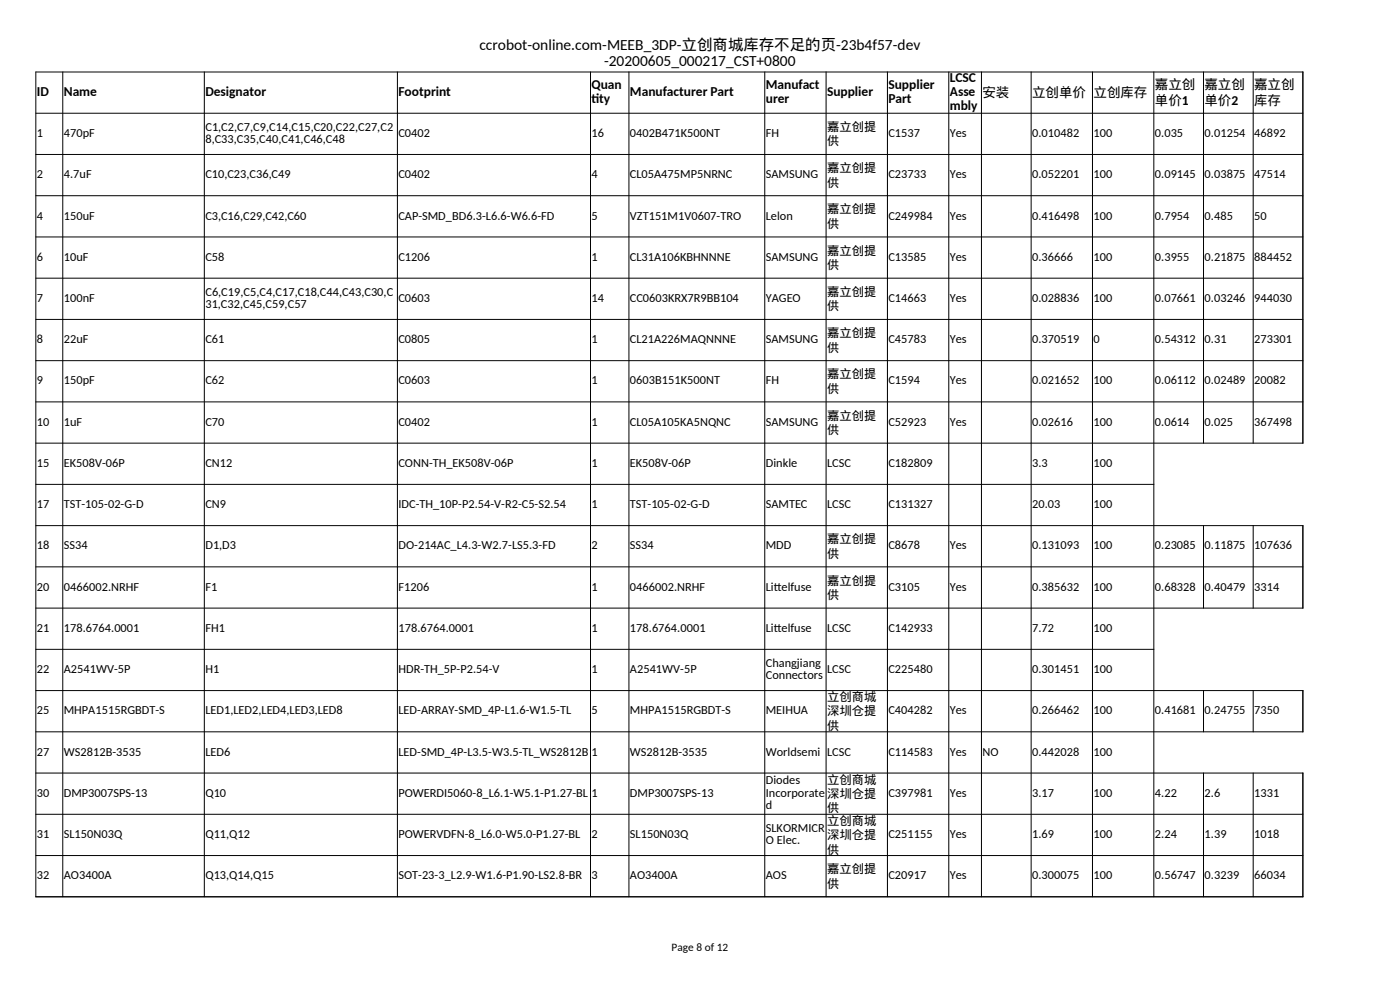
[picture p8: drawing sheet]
<svg xmlns="http://www.w3.org/2000/svg" width="297mm" height="210mm" viewBox="0 0 297 210" stroke-linecap="round" stroke-linejoin="round" font-family="sans-serif">
<defs><g id="words">
<g font-size="3.3">
<text x="101.7" y="10.7">ccrobot-online.com-MEEB_3DP-立创商城库存不足的页-23b4f57-dev</text>
<text x="128.2" y="13.9">-20200605_000217_CST+0800</text>
</g>
<g font-size="2.9">
<text x="201.5" y="17.5">LCSC</text>
<text x="7.8" y="20.4">ID</text>
<text x="13.5" y="20.4">Name</text>
<text x="43.6" y="20.4">Designator</text>
<text x="84.5" y="20.4">Footprint</text>
<text x="125.5" y="18.9">Quan</text>
<text x="125.5" y="21.8">t</text>
<text x="125.5" y="21.8">ity</text>
<text x="133.6" y="20.4">Manufacturer Part</text>
<text x="162.5" y="18.9">Manufact</text>
<text x="162.5" y="21.8">urer</text>
<text x="175.5" y="20.4">Supplier</text>
<text x="188.5" y="18.9">Supplier</text>
<text x="188.5" y="21.8">Part</text>
<text x="201.5" y="20.4">Asse</text>
<text x="201.5" y="23.3">mbly</text>
<text x="208.4" y="20.6">安装</text>
<text x="219" y="20.6">立创单价</text>
<text x="232" y="20.6">立创库存</text>
<text x="245" y="18.9">嘉立创</text>
<text x="245" y="22.3">单价1</text>
<text x="255.6" y="18.9">嘉立创</text>
<text x="255.6" y="22.3">单价2</text>
<text x="266.1" y="19">嘉立创</text>
<text x="266.1" y="22.3">库存</text>
</g>
<g font-size="2.6">
<text x="7.8" y="29.1">1</text>
<text x="13.5" y="29.1">470pF</text>
<text x="43.6" y="27.7">C1,C2,C7,C9,C14,C15,C20,C22,C27,C2</text>
<text x="84.5" y="29.1">C0402</text>
<text x="125.5" y="29.1">16</text>
<text x="133.6" y="29.1">0402B471K500NT</text>
<text x="162.5" y="29.1">FH</text>
<text x="175.5" y="27.8">嘉立创提</text>
<text x="188.5" y="29.1">C1537</text>
<text x="201.5" y="29.1">Yes</text>
<text x="219" y="29.1">0.010482</text>
<text x="232" y="29.1">100</text>
<text x="245" y="29.1">0.035</text>
<text x="255.6" y="29.1">0.01254</text>
<text x="266.1" y="29.1">46892</text>
<text x="43.6" y="30.4">8,C33,C35,C40,C41,C46,C48</text>
<text x="175.5" y="30.8">供</text>
<text x="7.8" y="37.8">2</text>
<text x="13.5" y="37.8">4.7uF</text>
<text x="43.6" y="37.8">C10,C23,C36,C49</text>
<text x="84.5" y="37.8">C0402</text>
<text x="125.5" y="37.8">4</text>
<text x="133.6" y="37.8">CL05A475MP5NRNC</text>
<text x="162.5" y="37.8">SAMSUNG</text>
<text x="175.5" y="36.5">嘉立创提</text>
<text x="175.5" y="39.6">供</text>
<text x="188.5" y="37.8">C23733</text>
<text x="201.5" y="37.8">Yes</text>
<text x="219" y="37.8">0.052201</text>
<text x="232" y="37.8">100</text>
<text x="245" y="37.8">0.09145</text>
<text x="255.6" y="37.8">0.03875</text>
<text x="266.1" y="37.8">47514</text>
<text x="7.8" y="46.6">4</text>
<text x="13.5" y="46.6">150uF</text>
<text x="43.6" y="46.6">C3,C16,C29,C42,C60</text>
<text x="84.5" y="46.6">CAP-SMD_BD6.3-L6.6-W6.6-FD</text>
<text x="125.5" y="46.6">5</text>
<text x="133.6" y="46.6">VZT151M1V0607-TRO</text>
<text x="162.5" y="46.6">Lelon</text>
<text x="175.5" y="45.3">嘉立创提</text>
<text x="188.5" y="46.6">C249984</text>
<text x="201.5" y="46.6">Yes</text>
<text x="219" y="46.6">0.416498</text>
<text x="232" y="46.6">100</text>
<text x="245" y="46.6">0.7954</text>
<text x="255.6" y="46.6">0.485</text>
<text x="266.1" y="46.6">50</text>
<text x="175.5" y="48.3">供</text>
<text x="7.8" y="55.3">6</text>
<text x="13.5" y="55.3">10uF</text>
<text x="43.6" y="55.3">C58</text>
<text x="84.5" y="55.3">C1206</text>
<text x="125.5" y="55.3">1</text>
<text x="133.6" y="55.3">CL31A106KBHNNNE</text>
<text x="162.5" y="55.3">SAMSUNG</text>
<text x="175.5" y="54">嘉立创提</text>
<text x="175.5" y="57.1">供</text>
<text x="188.5" y="55.3">C13585</text>
<text x="201.5" y="55.3">Yes</text>
<text x="219" y="55.3">0.36666</text>
<text x="232" y="55.3">100</text>
<text x="245" y="55.3">0.3955</text>
<text x="255.6" y="55.3">0.21875</text>
<text x="266.1" y="55.3">884452</text>
<text x="7.8" y="64">7</text>
<text x="13.5" y="64">100nF</text>
<text x="43.6" y="62.7">C6,C19,C5,C4,C17,C18,C44,C43,C30,C</text>
<text x="43.6" y="65.4">31,C32,C45,C59,C57</text>
<text x="84.5" y="64">C0603</text>
<text x="125.5" y="64">14</text>
<text x="133.6" y="64">CC0603KRX7R9BB104</text>
<text x="162.5" y="64">YAGEO</text>
<text x="175.5" y="62.8">嘉立创提</text>
<text x="175.5" y="65.8">供</text>
<text x="188.5" y="64">C14663</text>
<text x="201.5" y="64">Yes</text>
<text x="219" y="64">0.028836</text>
<text x="232" y="64">100</text>
<text x="245" y="64">0.07661</text>
<text x="255.6" y="64">0.03246</text>
<text x="266.1" y="64">944030</text>
<text x="175.5" y="71.5">嘉立创提</text>
<text x="7.8" y="72.8">8</text>
<text x="13.5" y="72.8">22uF</text>
<text x="43.6" y="72.8">C61</text>
<text x="84.5" y="72.8">C0805</text>
<text x="125.5" y="72.8">1</text>
<text x="133.6" y="72.8">CL21A226MAQNNNE</text>
<text x="162.5" y="72.8">SAMSUNG</text>
<text x="175.5" y="74.6">供</text>
<text x="188.5" y="72.8">C45783</text>
<text x="201.5" y="72.8">Yes</text>
<text x="219" y="72.8">0.370519</text>
<text x="232" y="72.8">0</text>
<text x="245" y="72.8">0.54312</text>
<text x="255.6" y="72.8">0.31</text>
<text x="266.1" y="72.8">273301</text>
<text x="7.8" y="81.5">9</text>
<text x="13.5" y="81.5">150pF</text>
<text x="43.6" y="81.5">C62</text>
<text x="84.5" y="81.5">C0603</text>
<text x="125.5" y="81.5">1</text>
<text x="133.6" y="81.5">0603B151K500NT</text>
<text x="162.5" y="81.5">FH</text>
<text x="175.5" y="80.3">嘉立创提</text>
<text x="175.5" y="83.3">供</text>
<text x="188.5" y="81.5">C1594</text>
<text x="201.5" y="81.5">Yes</text>
<text x="219" y="81.5">0.021652</text>
<text x="232" y="81.5">100</text>
<text x="245" y="81.5">0.06112</text>
<text x="255.6" y="81.5">0.02489</text>
<text x="266.1" y="81.5">20082</text>
<text x="175.5" y="89">嘉立创提</text>
<text x="7.8" y="90.3">10</text>
<text x="13.5" y="90.3">1uF</text>
<text x="43.6" y="90.3">C70</text>
<text x="84.5" y="90.3">C0402</text>
<text x="125.5" y="90.3">1</text>
<text x="133.6" y="90.3">CL05A105KA5NQNC</text>
<text x="162.5" y="90.3">SAMSUNG</text>
<text x="175.5" y="92.1">供</text>
<text x="188.5" y="90.3">C52923</text>
<text x="201.5" y="90.3">Yes</text>
<text x="219" y="90.3">0.02616</text>
<text x="232" y="90.3">100</text>
<text x="245" y="90.3">0.0614</text>
<text x="255.6" y="90.3">0.025</text>
<text x="266.1" y="90.3">367498</text>
<text x="7.8" y="99">15</text>
<text x="13.5" y="99">EK508V-06P</text>
<text x="43.6" y="99">CN12</text>
<text x="84.5" y="99">CONN-TH_EK508V-06P</text>
<text x="125.5" y="99">1</text>
<text x="133.6" y="99">EK508V-06P</text>
<text x="162.5" y="99">Dinkle</text>
<text x="175.5" y="99">LCSC</text>
<text x="188.5" y="99">C182809</text>
<text x="219" y="99">3.3</text>
<text x="232" y="99">100</text>
<text x="7.8" y="107.8">17</text>
<text x="13.5" y="107.8">TST-105-02-G-D</text>
<text x="43.6" y="107.8">CN9</text>
<text x="84.5" y="107.8">IDC-TH_10P-P2.54-V-R2-C5-S2.54</text>
<text x="125.5" y="107.8">1</text>
<text x="133.6" y="107.8">TST-105-02-G-D</text>
<text x="162.5" y="107.8">SAMTEC</text>
<text x="175.5" y="107.8">LCSC</text>
<text x="188.5" y="107.8">C131327</text>
<text x="219" y="107.8">20.03</text>
<text x="232" y="107.8">100</text>
<text x="7.8" y="116.5">18</text>
<text x="13.5" y="116.5">SS34</text>
<text x="43.6" y="116.5">D1,D3</text>
<text x="84.5" y="116.5">DO-214AC_L4.3-W2.7-LS5.3-FD</text>
<text x="125.5" y="116.5">2</text>
<text x="133.6" y="116.5">SS34</text>
<text x="162.5" y="116.5">MDD</text>
<text x="175.5" y="115.3">嘉立创提</text>
<text x="175.5" y="118.3">供</text>
<text x="188.5" y="116.5">C8678</text>
<text x="201.5" y="116.5">Yes</text>
<text x="219" y="116.5">0.131093</text>
<text x="232" y="116.5">100</text>
<text x="245" y="116.5">0.23085</text>
<text x="255.6" y="116.5">0.11875</text>
<text x="266.1" y="116.5">107636</text>
<text x="7.8" y="125.3">20</text>
<text x="13.5" y="125.3">0466002.NRHF</text>
<text x="43.6" y="125.3">F1</text>
<text x="84.5" y="125.3">F1206</text>
<text x="125.5" y="125.3">1</text>
<text x="133.6" y="125.3">0466002.NRHF</text>
<text x="162.5" y="125.3">Lit</text>
<text x="164.1" y="125.3">telfuse</text>
<text x="175.5" y="124">嘉立创提</text>
<text x="188.5" y="125.3">C3105</text>
<text x="201.5" y="125.3">Yes</text>
<text x="219" y="125.3">0.385632</text>
<text x="232" y="125.3">100</text>
<text x="245" y="125.3">0.68328</text>
<text x="255.6" y="125.3">0.40479</text>
<text x="266.1" y="125.3">3314</text>
<text x="175.5" y="127.1">供</text>
<text x="7.8" y="134">21</text>
<text x="13.5" y="134">178.6764.0001</text>
<text x="43.6" y="134">FH1</text>
<text x="84.5" y="134">178.6764.0001</text>
<text x="125.5" y="134">1</text>
<text x="133.6" y="134">178.6764.0001</text>
<text x="162.5" y="134">Lit</text>
<text x="164.1" y="134">telfuse</text>
<text x="175.5" y="134">LCSC</text>
<text x="188.5" y="134">C142933</text>
<text x="219" y="134">7.72</text>
<text x="232" y="134">100</text>
<text x="7.8" y="142.8">22</text>
<text x="13.5" y="142.8">A2541WV-5P</text>
<text x="43.6" y="142.8">H1</text>
<text x="84.5" y="142.8">HDR-TH_5P-P2.54-V</text>
<text x="125.5" y="142.8">1</text>
<text x="133.6" y="142.8">A2541WV-5P</text>
<text x="162.5" y="141.5">Changjiang</text>
<text x="175.5" y="142.8">LCSC</text>
<text x="188.5" y="142.8">C225480</text>
<text x="219" y="142.8">0.301451</text>
<text x="232" y="142.8">100</text>
<text x="162.5" y="144.1">Connectors</text>
<text x="175.5" y="148.7">立创商城</text>
<text x="7.8" y="151.5">25</text>
<text x="13.5" y="151.5">MHPA1515RGBDT-S</text>
<text x="43.6" y="151.5">LED1,LED2,LED4,LED3,LED8</text>
<text x="84.5" y="151.5">LED-ARRAY-SMD_4P-L1.6-W1.5-TL</text>
<text x="125.5" y="151.5">5</text>
<text x="133.6" y="151.5">MHPA1515RGBDT-S</text>
<text x="162.5" y="151.5">MEIHUA</text>
<text x="175.5" y="151.8">深圳仓提</text>
<text x="175.5" y="154.8">供</text>
<text x="188.5" y="151.5">C404282</text>
<text x="201.5" y="151.5">Yes</text>
<text x="219" y="151.5">0.266462</text>
<text x="232" y="151.5">100</text>
<text x="245" y="151.5">0.41681</text>
<text x="255.6" y="151.5">0.24755</text>
<text x="266.1" y="151.5">7350</text>
<text x="7.8" y="160.3">27</text>
<text x="13.5" y="160.3">WS2812B-3535</text>
<text x="43.6" y="160.3">LED6</text>
<text x="84.5" y="160.3">LED-SMD_4P-L3.5-W3.5-TL_WS2812B</text>
<text x="125.5" y="160.3">1</text>
<text x="133.6" y="160.3">WS2812B-3535</text>
<text x="162.5" y="160.3">Worldsemi</text>
<text x="175.5" y="160.3">LCSC</text>
<text x="188.5" y="160.3">C114583</text>
<text x="201.5" y="160.3">Yes</text>
<text x="208.4" y="160.3">NO</text>
<text x="219" y="160.3">0.442028</text>
<text x="232" y="160.3">100</text>
<text x="162.5" y="166.4">Diodes</text>
<text x="175.5" y="166.2">立创商城</text>
<text x="7.8" y="169">30</text>
<text x="13.5" y="169">DMP3007SPS-13</text>
<text x="43.6" y="169">Q10</text>
<text x="84.5" y="169">POWERDI5060-8_L6.1-W5.1-P1.27-BL</text>
<text x="125.5" y="169">1</text>
<text x="133.6" y="169">DMP3007SPS-13</text>
<text x="162.5" y="169">Incorporate</text>
<text x="162.5" y="171.7">d</text>
<text x="175.5" y="169.3">深圳仓提</text>
<text x="175.5" y="172.3">供</text>
<text x="188.5" y="169">C397981</text>
<text x="201.5" y="169">Yes</text>
<text x="219" y="169">3.17</text>
<text x="232" y="169">100</text>
<text x="245" y="169">4.22</text>
<text x="255.6" y="169">2.6</text>
<text x="266.1" y="169">1331</text>
<text x="7.8" y="177.8">31</text>
<text x="13.5" y="177.8">SL150N03Q</text>
<text x="43.6" y="177.8">Q11,Q12</text>
<text x="84.5" y="177.8">POWERVDFN-8_L6.0-W5.0-P1.27-BL</text>
<text x="125.5" y="177.8">2</text>
<text x="133.6" y="177.8">SL150N03Q</text>
<text x="162.5" y="176.5">SLKORMICR</text>
<text x="162.5" y="179.1">O Elec.</text>
<text x="175.5" y="175">立创商城</text>
<text x="175.5" y="178">深圳仓提</text>
<text x="188.5" y="177.8">C251155</text>
<text x="201.5" y="177.8">Yes</text>
<text x="219" y="177.8">1.69</text>
<text x="232" y="177.8">100</text>
<text x="245" y="177.8">2.24</text>
<text x="255.6" y="177.8">1.39</text>
<text x="266.1" y="177.8">1018</text>
<text x="175.5" y="181.1">供</text>
<text x="175.5" y="185.2">嘉立创提</text>
<text x="7.8" y="186.5">32</text>
<text x="13.5" y="186.5">AO3400A</text>
<text x="43.6" y="186.5">Q13,Q14,Q15</text>
<text x="84.5" y="186.5">SOT-23-3_L2.9-W1.6-P1.90-LS2.8-BR</text>
<text x="125.5" y="186.5">3</text>
<text x="133.6" y="186.5">AO3400A</text>
<text x="162.5" y="186.5">AOS</text>
<text x="175.5" y="188.3">供</text>
<text x="188.5" y="186.5">C20917</text>
<text x="201.5" y="186.5">Yes</text>
<text x="219" y="186.5">0.300075</text>
<text x="232" y="186.5">100</text>
<text x="245" y="186.5">0.56747</text>
<text x="255.6" y="186.5">0.3239</text>
<text x="266.1" y="186.5">66034</text>
</g>
<text font-size="2.4" x="142.5" y="201.7">Page 8 of 12</text>
</g></defs>
<g fill="none" stroke="#000" stroke-width=".21">
<path d="M7.5 15.3h269M7.6 15.2v175.1M13.3 15.2v175.1M43.3 15.2v175.1M84.3 15.2v175.1M125.3 15.2v175.1M133.4 15.2v175.1M162.2 15.2v175.1M175.2 15.2v175.1M188.3 15.2v175.1M201.3 15.2v175.1M208.2 15.2v175.1"/>
<path d="M218.7 15.2v175.1M231.8 15.2v175.1M244.8 15.2v175.1M255.3 15.2v78.9M265.9 15.2v78.9M276.4 15.2v78.9M7.5 24h269M7.5 32.8h269M7.5 41.5h269M7.5 50.3h269M7.5 59h269M7.5 67.8h269"/>
<path d="M7.5 76.5h269M7.5 85.3h269M7.5 94h269M7.5 102.8h237.4M7.5 111.5h269M255.3 111.4v17.7M265.9 111.4v17.7M276.4 111.4v17.7M7.5 120.2h269M7.5 129h269M7.5 137.7h237.4M7.5 146.5h269"/>
<path d="M7.5 155.2h269M255.3 146.4v8.9M265.9 146.4v8.9M276.4 146.4v8.9M7.5 164h269M7.5 172.7h269M255.3 163.9v26.4M265.9 163.9v26.4M276.4 163.9v26.4M7.5 181.5h269M7.5 190.2h269"/>
</g>
<use href="#words"/>
</svg>
